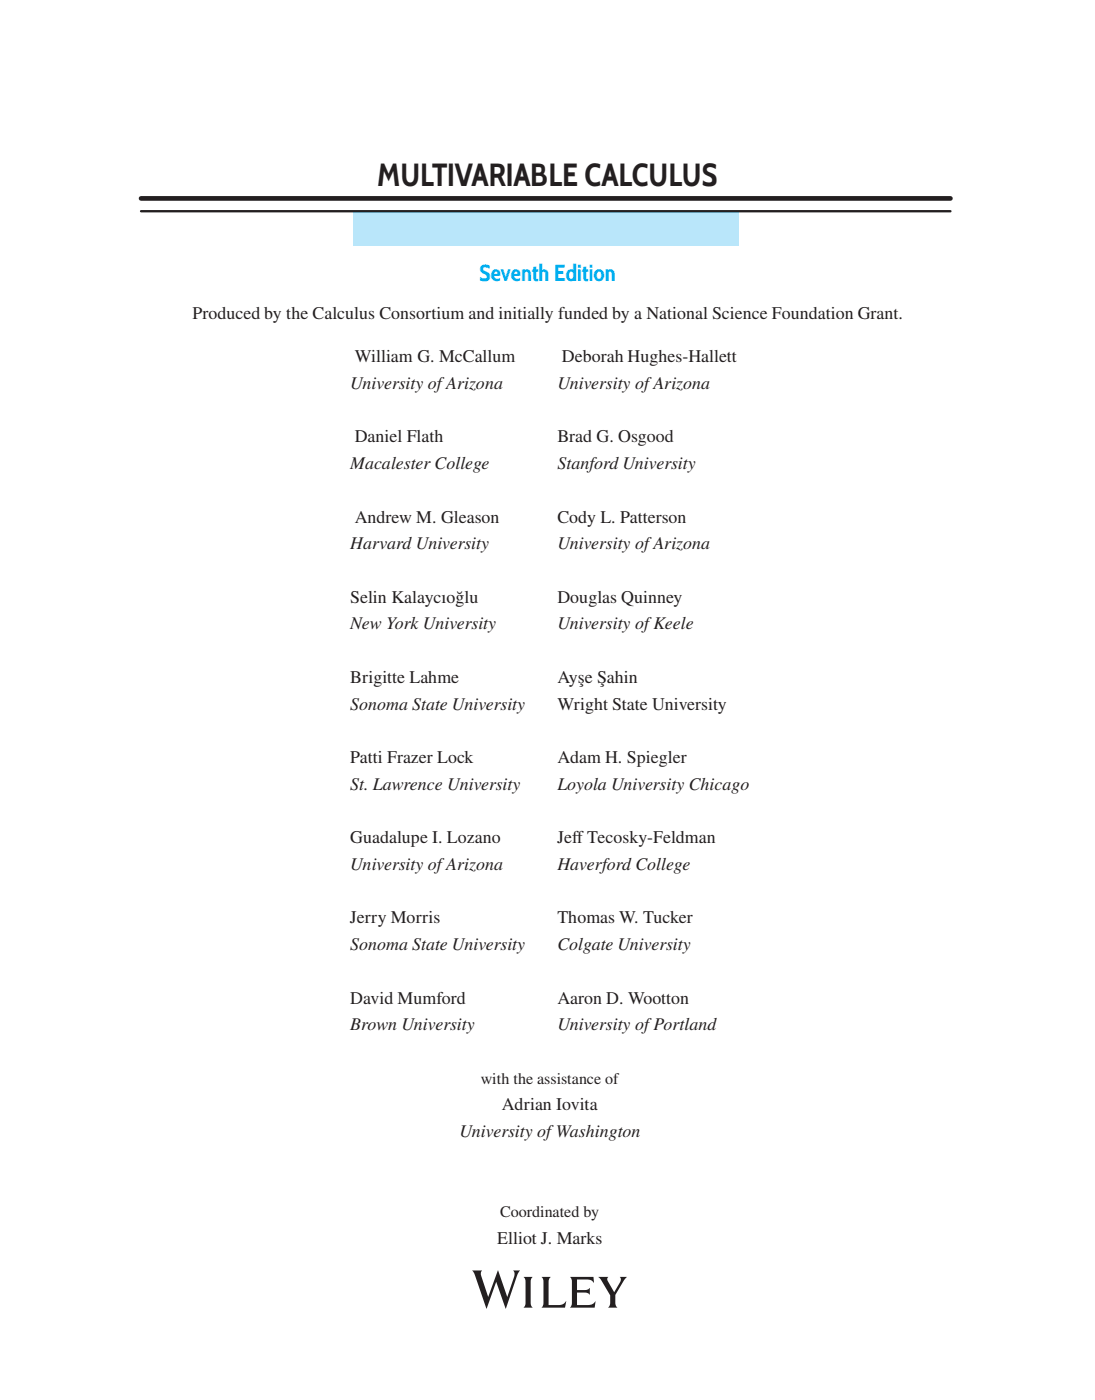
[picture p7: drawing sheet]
<svg xmlns="http://www.w3.org/2000/svg" width="216mm" height="276mm" viewBox="0 0 216 276" stroke-linecap="round" stroke-linejoin="round" font-family="sans-serif">
<defs><g id="words">
<text font-size="6.3" fill="#231f20" x="74.4" y="36.7">MULTIVARIABLE CALCULUS</text>
<text font-size="4.6" fill="#00aeef" x="94.5" y="55.4">Seventh Edition</text>
<g font-size="3.5" fill="#231f20">
<text x="38" y="62.8">Produced by the Calculus Consortium and initially funded by a National Science Foundation Grant.</text>
<text x="69.9" y="71.5">William G. McCallum</text>
<text x="110.8" y="71.5">Deborah Hughes-Hallett</text>
<text x="69" y="76.7">University ofArizona</text>
<text x="109.9" y="76.7">University ofArizona</text>
<text x="69.9" y="87.3">Daniel Flath</text>
<text x="109.9" y="87.3">Brad G. Osgood</text>
<text x="69" y="92.6">Macalester College</text>
<text x="109.9" y="92.6">Stanford University</text>
<text x="69.9" y="103.1">Andrew M. Gleason</text>
<text x="109.9" y="103.1">Cody L. Patterson</text>
<text x="69" y="108.4">Harvard University</text>
<text x="109.9" y="108.4">University ofArizona</text>
<text x="69" y="118.9">Selin Kalaycıoğlu</text>
<text x="109.9" y="118.9">Douglas Quinney</text>
<text x="69" y="124.2">New York University</text>
<text x="109.9" y="124.2">University ofKeele</text>
<text x="69" y="134.7">Brigitte Lahme</text>
<text x="109.9" y="134.7">Ayşe Şahin</text>
<text x="69" y="140">Sonoma State University</text>
<text x="109.9" y="140">Wright State University</text>
<text x="69" y="150.6">Patti Frazer Lock</text>
<text x="69" y="155.8">St. Lawrence University</text>
<text x="109.9" y="150.6">Adam H. Spiegler</text>
<text x="109.9" y="155.8">Loyola University Chicago</text>
<text x="69" y="166.4">Guadalupe I. Lozano</text>
<text x="109.9" y="166.4">Jef</text>
<text x="112.8" y="166.4">f Tecosky-Feldman</text>
<text x="69" y="171.6">University ofArizona</text>
<text x="109.9" y="171.6">Haverford College</text>
<text x="69" y="182.2">Jerry Morris</text>
<text x="109.9" y="182.2">Thomas W. Tucker</text>
<text x="69" y="187.4">Sonoma State University</text>
<text x="109.9" y="187.4">Colgate University</text>
<text x="69" y="198">David Mumford</text>
<text x="69" y="203.3">Brown University</text>
<text x="109.9" y="198">Aaron D. Wootton</text>
<text x="109.9" y="203.3">University ofPortland</text>
<text x="99" y="219.1">Adrian Iovita</text>
<text x="90.6" y="224.3">University ofWashington</text>
<text x="98" y="245.4">Elliot J. Marks</text>
</g>
<g font-size="3.2" fill="#231f20">
<text x="94.8" y="213.8">with the assistance of</text>
<text x="98.6" y="240.2">Coordinated by</text>
</g>
</g></defs>
<path d="M69.6 41.7h76v6.7h-76z" fill="#b9e6fa"/>
<path d="M27.8 39.1h159.6" fill="none" stroke="#231f20" stroke-width=".93"/>
<path d="M27.8 41.7h159.6" fill="none" stroke="#231f20" stroke-width=".46"/>
<path d="M103.3 251.9l.2 .5 .1 .6v4.3l-.3 .7h1.7l-.3-.4-.1-.6v-4.4l.4-.7zM106.8 251.9l.3 .5 .1 .5-.1 4.4-.3 .7h4.6l.2-1.3a1.45 1.45 0 0 1-1.4 .8h-2v-4.5a1.08 1.08 0 0 1 .4-1zM118 251.9l.6 .8 1.7 2.9a3.3 3.3 0 0 1-.2 2.2l-.2 .2h1.8l-.2-.2a3.5 3.5 0 0 1-.2-2.3l1.8-3 .5-.6-1.4 .1a.76 .76 0 0 1 0 1l-1.1 2-1.3-2.2a.62 .62 0 0 1 .1-.9zM112.4 251.9l.3 .5 .1 .5-.1 4.4-.3 .7h4.8l.2-1.3a1.5 1.5 0 0 1-1.5 .8h-2.1v-2.5a3.3 3.3 0 0 1 2.3 .3l.2 .1-.1-1.3a1.02 1.02 0 0 1-1 .4h-1.4v-2h1.8a1.54 1.54 0 0 1 1.5 .6l-.1-1.2zM93.1 250.7l.6 1 2.2 6.5 1.9-5.3 1.9 5.3 2.2-6.4 .6-1.1h-1.3a1.06 1.06 0 0 1 .2 1.2l-1.4 4-1.8-5.3-1.9 5.3-1.4-4.1a1 1 0 0 1 .1-1.1z" fill="#231f20"/>
<use href="#words"/>
</svg>
